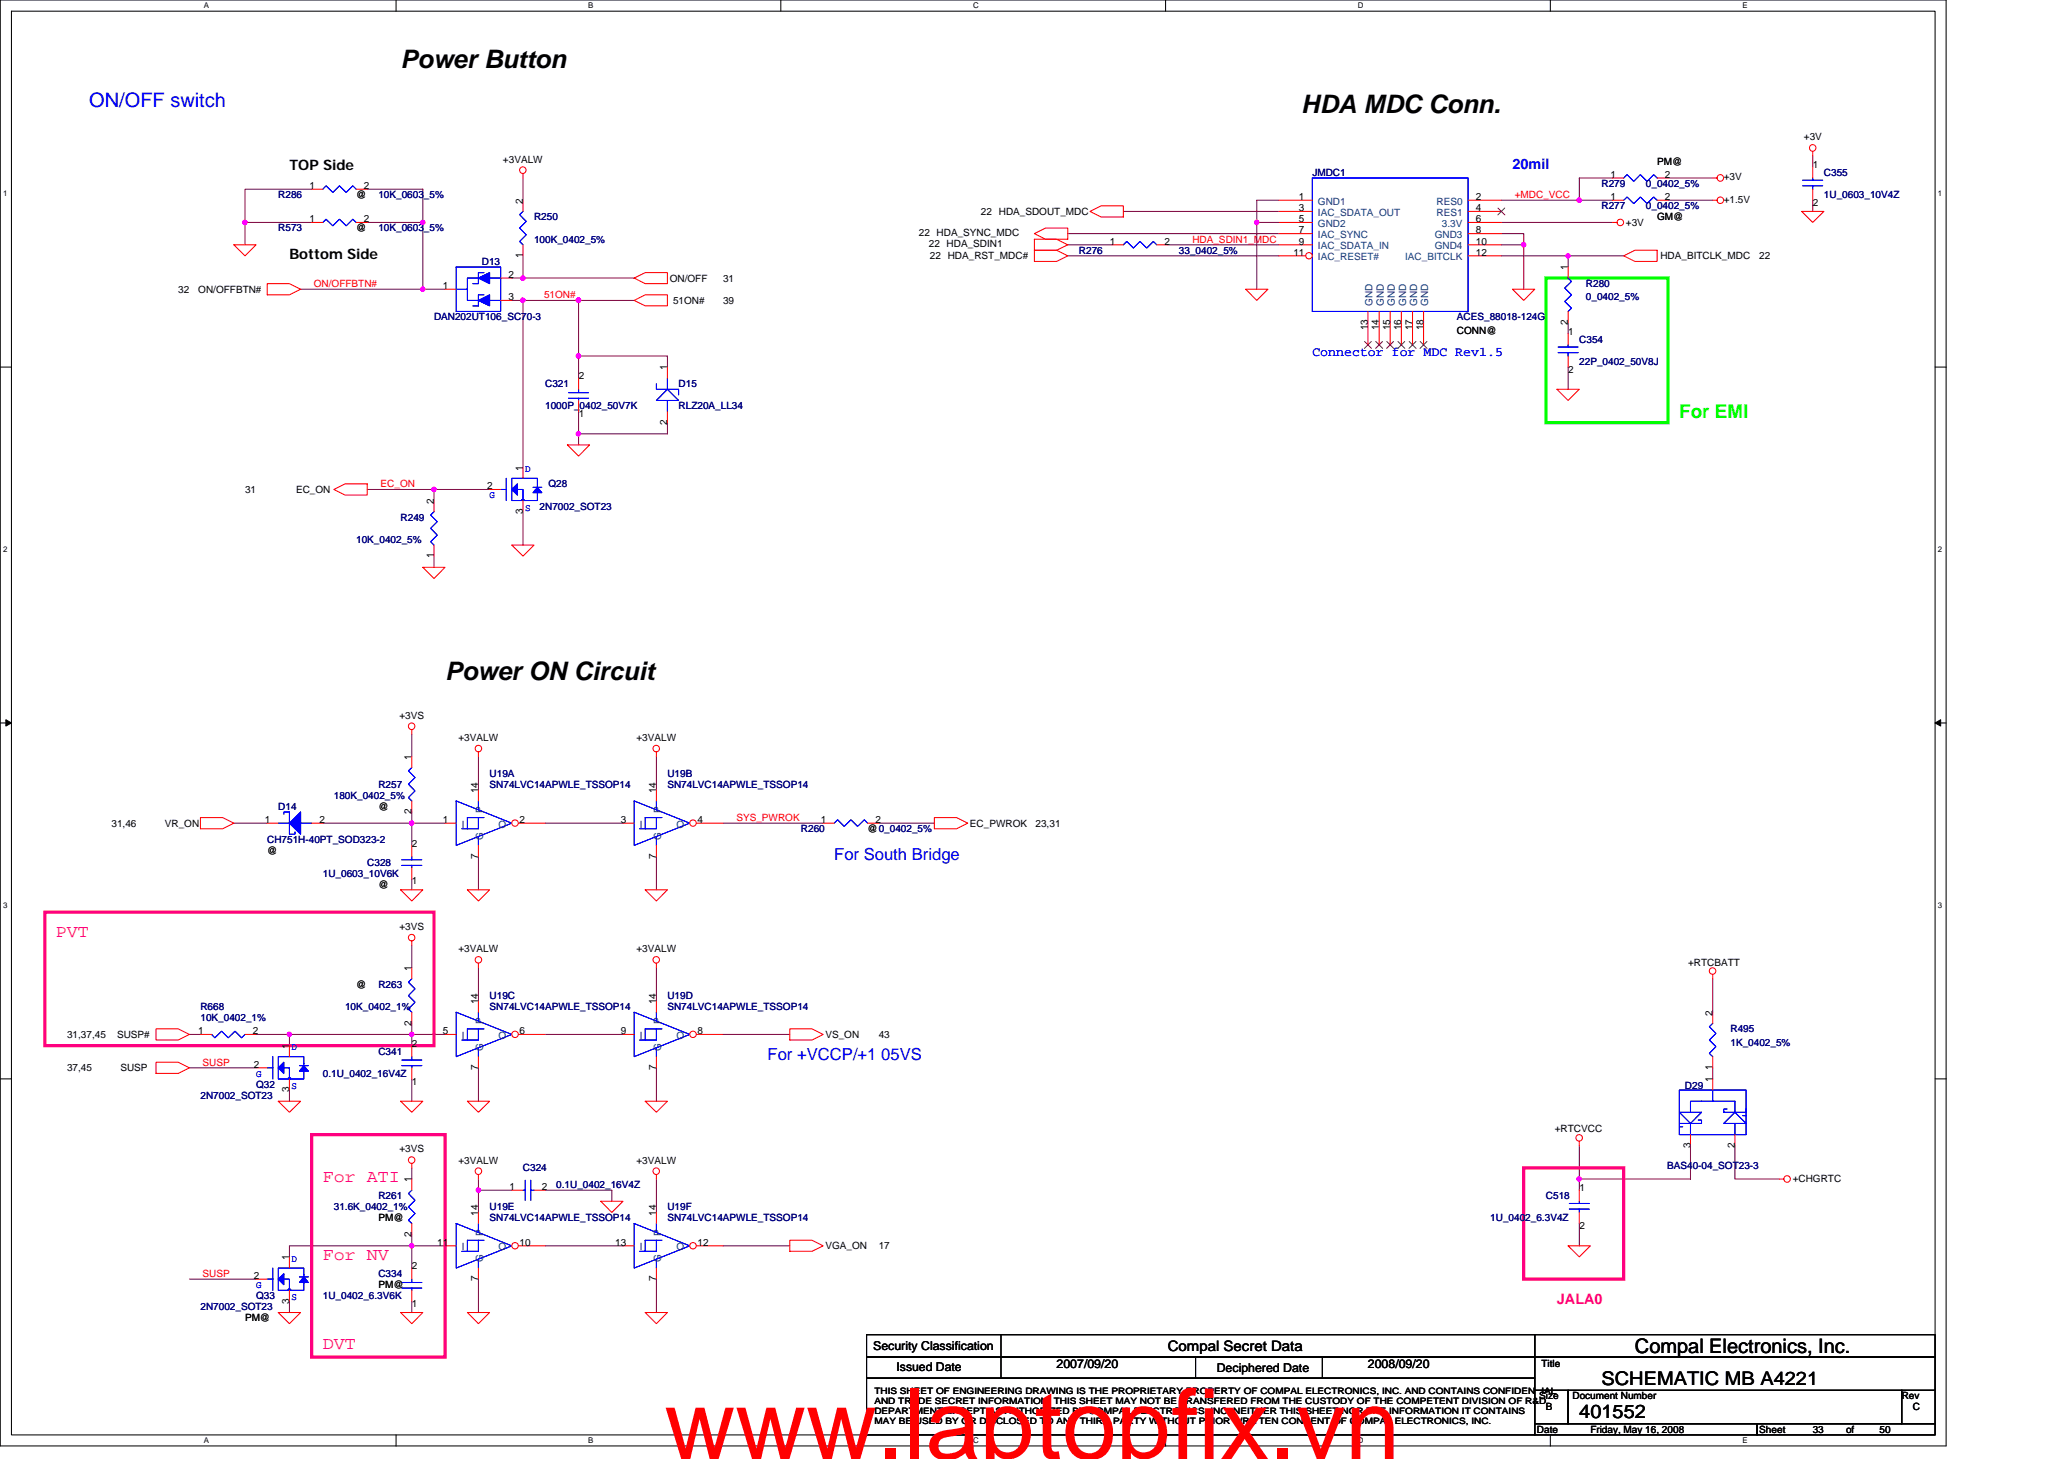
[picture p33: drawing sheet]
<svg xmlns="http://www.w3.org/2000/svg" width="297mm" height="210mm" viewBox="0 0 297 210" stroke-linecap="round" stroke-linejoin="round" font-family="sans-serif">
<defs><g id="words">
<text font-size="14.1" fill="#f00" x="95.6" y="209.9">www.laptopfix.vn</text>
<g font-size="3.7">
<text x="57.7" y="9.8">Power Button</text>
<text x="187.3" y="16.2">HDA MDC Conn.</text>
<text x="64" y="97.8">Power ON Circuit</text>
</g>
<text font-size="2.9" fill="#00f" x="12.8" y="15.4">ON/OFF switch</text>
<text font-size="2.9" x="235.3" y="194.6">Compal Electronics, Inc.</text>
<text font-size="2.7" fill="#0f0" x="241.7" y="60.1">For EMI</text>
<g font-size="2.7">
<text x="230.5" y="199.3">SCHEMATIC MB A4221</text>
<text x="227.3" y="204.1">401552</text>
</g>
<g font-size="2.5" fill="#ff0080">
<text x="8" y="134.9">PVT</text>
<text x="46.5" y="170.1">For ATI</text>
<text x="46.5" y="181.3">For NV</text>
<text x="46.5" y="194.1">DVT</text>
</g>
<g font-size="2.4" fill="#00f">
<text x="120.1" y="123.8">For South Bridge</text>
<text x="110.5" y="152.6">For +VCCP/+1 05VS</text>
</g>
<g font-size="2.1">
<text x="41.7" y="24.5">TOP Side</text>
<text x="41.7" y="37.3">Bottom Side</text>
<text x="168.1" y="194.4">Compal Secret Data</text>
</g>
<text font-size="2.1" fill="#00f" x="217.7" y="24.3">20mil</text>
<text font-size="2.1" fill="#ff0080" x="224.1" y="187.6">JALA0</text>
<text font-size="1.9" fill="#00f" x="188.9" y="51.2">Connector for MDC Rev1.5</text>
<g font-size="1.8">
<text x="125.7" y="194.2">Security Classification</text>
<text x="129" y="197.3">Issued Date</text>
<text x="152.1" y="196.8">2007/09/20</text>
<text x="175.1" y="197.4">Deciphered Date</text>
<text x="196.9" y="196.8">2008/09/20</text>
</g>
<g font-size="1.4">
<text x="72.4" y="23.4">+3VALW</text>
<text x="238.5" y="23.7">PM@</text>
<text x="259.6" y="20.2">+3V</text>
<text x="44.5" y="27.2">1</text>
<text x="51.3" y="28.5">@</text>
<text x="52.4" y="27.2">2</text>
<text x="75.2" y="29.3" transform="rotate(-90 75.2 29.3)">2</text>
<text x="186.9" y="28.8">1</text>
<text x="212.4" y="28.8">2</text>
<text x="231.8" y="25.6">1</text>
<text x="231.8" y="28.8">1</text>
<text x="239.6" y="25.6">2</text>
<text x="239.6" y="28.8">2</text>
<text x="248.1" y="26">+3V</text>
<text x="248.1" y="29.1">+1.5V</text>
<text x="260.9" y="24.2">1</text>
<text x="260.9" y="29.6">2</text>
<text x="44.5" y="32">1</text>
<text x="51.3" y="33.3">@</text>
<text x="52.4" y="32">2</text>
<text x="132.2" y="34">22 HDA_SYNC_MDC</text>
<text x="133.7" y="35.5">22 HDA_SDIN1</text>
<text x="141.2" y="30.9">22 HDA_SDOUT_MDC</text>
<text x="159.7" y="35.2">1</text>
<text x="167.6" y="35.2">2</text>
<text x="186.9" y="30.4">3</text>
<text x="186.9" y="32">5</text>
<text x="186.9" y="33.6">7</text>
<text x="186.9" y="35.2">9</text>
<text x="212.4" y="30.4">4</text>
<text x="212.4" y="32">6</text>
<text x="212.4" y="33.6">8</text>
<text x="212.4" y="35.2">10</text>
<text x="234" y="32.5">+3V</text>
<text x="238.5" y="31.7">GM@</text>
<text x="63.7" y="41.6">1</text>
<text x="73.2" y="40">2</text>
<text x="75.2" y="37.1" transform="rotate(-90 75.2 37.1)">1</text>
<text x="96.4" y="40.5">ON/OFF</text>
<text x="104.1" y="40.5">31</text>
<text x="133.8" y="37.3">22 HDA_RST_MDC#</text>
<text x="186.1" y="36.8">11</text>
<text x="212.4" y="36.8">12</text>
<text x="225.7" y="38.9" transform="rotate(-90 225.7 38.9)">1</text>
<text x="238.9" y="37.3">HDA_BITCLK_MDC</text>
<text x="253.2" y="37.3">22</text>
<text x="25.7" y="42.1">32</text>
<text x="28.5" y="42.1">ON/OFFBTN#</text>
<text x="73.2" y="43.2">3</text>
<text x="96.9" y="43.7">51ON#</text>
<text x="104.1" y="43.7">39</text>
<text x="196.8" y="47.5" transform="rotate(-90 196.8 47.5)">13</text>
<text x="198.5" y="47.5" transform="rotate(-90 198.5 47.5)">14</text>
<text x="200" y="47.5" transform="rotate(-90 200 47.5)">15</text>
<text x="201.7" y="47.5" transform="rotate(-90 201.7 47.5)">16</text>
<text x="203.3" y="47.5" transform="rotate(-90 203.3 47.5)">17</text>
<text x="204.8" y="47.5" transform="rotate(-90 204.8 47.5)">18</text>
<text x="225.7" y="46.7" transform="rotate(-90 225.7 46.7)">2</text>
<text x="96" y="53.3" transform="rotate(-90 96 53.3)">1</text>
<text x="209.7" y="48">CONN@</text>
<text x="225.7" y="48.2">1</text>
<text x="225.7" y="53.6">2</text>
<text x="83.3" y="54.6">2</text>
<text x="83.3" y="60">1</text>
<text x="96" y="61.2" transform="rotate(-90 96 61.2)">2</text>
<text x="35.3" y="70.9">31</text>
<text x="42.6" y="70.9">EC_ON</text>
<text x="70.1" y="70.4">2</text>
<text x="75.2" y="67.7" transform="rotate(-90 75.2 67.7)">1</text>
<text x="62.4" y="72.5" transform="rotate(-90 62.4 72.5)">2</text>
<text x="75.2" y="73.9" transform="rotate(-90 75.2 73.9)">3</text>
<text x="62.4" y="80.3" transform="rotate(-90 62.4 80.3)">1</text>
<text x="57.5" y="103.4">+3VS</text>
<text x="66" y="106.6">+3VALW</text>
<text x="91.6" y="106.6">+3VALW</text>
<text x="59.2" y="109.3" transform="rotate(-90 59.2 109.3)">1</text>
<text x="16" y="118.9">31,46</text>
<text x="23.7" y="118.9">VR_ON</text>
<text x="38.1" y="118.4">1</text>
<text x="46" y="118.4">2</text>
<text x="54.5" y="116.5">@</text>
<text x="59.2" y="117.2" transform="rotate(-90 59.2 117.2)">2</text>
<text x="63.7" y="118.4">1</text>
<text x="68.8" y="114.1" transform="rotate(-90 68.8 114.1)">14</text>
<text x="74.8" y="118.4">2</text>
<text x="89.3" y="118.4">3</text>
<text x="94.4" y="114.1" transform="rotate(-90 94.4 114.1)">14</text>
<text x="100.4" y="118.4">4</text>
<text x="118.1" y="118.4">1</text>
<text x="124.9" y="119.7">@0_0402_5%</text>
<text x="126" y="118.4">2</text>
<text x="139.6" y="118.9">EC_PWROK</text>
<text x="149" y="118.9">23,31</text>
<text x="38.5" y="122.9">@</text>
<text x="59.3" y="121.8">2</text>
<text x="68.8" y="123.5" transform="rotate(-90 68.8 123.5)">7</text>
<text x="94.4" y="123.5" transform="rotate(-90 94.4 123.5)">7</text>
<text x="54.5" y="127.7">@</text>
<text x="59.3" y="127.2">1</text>
<text x="57.5" y="133.8">+3VS</text>
<text x="66" y="137">+3VALW</text>
<text x="91.6" y="137">+3VALW</text>
<text x="51.3" y="142.1">@</text>
<text x="59.2" y="139.7" transform="rotate(-90 59.2 139.7)">1</text>
<text x="242.9" y="138.9">+RTCBATT</text>
<text x="9.6" y="149.3">31,37,45</text>
<text x="16.8" y="149.3">SUSP#</text>
<text x="28.5" y="148.8">1</text>
<text x="36.4" y="148.8">2</text>
<text x="59.2" y="147.6" transform="rotate(-90 59.2 147.6)">2</text>
<text x="63.7" y="148.8">5</text>
<text x="68.8" y="144.5" transform="rotate(-90 68.8 144.5)">14</text>
<text x="74.8" y="148.8">6</text>
<text x="89.3" y="148.8">9</text>
<text x="94.4" y="144.5" transform="rotate(-90 94.4 144.5)">14</text>
<text x="100.4" y="148.8">8</text>
<text x="118.8" y="149.3">VS_ON</text>
<text x="126.5" y="149.3">43</text>
<text x="246.5" y="146.1" transform="rotate(-90 246.5 146.1)">2</text>
<text x="9.6" y="154.1">37,45</text>
<text x="17.3" y="154.1">SUSP</text>
<text x="36.5" y="153.6">2</text>
<text x="41.6" y="150.9" transform="rotate(-90 41.6 150.9)">1</text>
<text x="59.3" y="150.6">2</text>
<text x="68.8" y="153.9" transform="rotate(-90 68.8 153.9)">7</text>
<text x="94.4" y="153.9" transform="rotate(-90 94.4 153.9)">7</text>
<text x="246.5" y="155.7" transform="rotate(-90 246.5 155.7)">1</text>
<text x="246.5" y="153.9" transform="rotate(-90 246.5 153.9)">1</text>
<text x="41.6" y="157.2" transform="rotate(-90 41.6 157.2)">3</text>
<text x="59.3" y="156">1</text>
<text x="57.5" y="165.8">+3VS</text>
<text x="66" y="167.4">+3VALW</text>
<text x="91.6" y="167.4">+3VALW</text>
<text x="223.7" y="162.9">+RTCVCC</text>
<text x="243.3" y="165.2" transform="rotate(-90 243.3 165.2)">3</text>
<text x="249.7" y="165.2" transform="rotate(-90 249.7 165.2)">2</text>
<text x="59.2" y="170.1" transform="rotate(-90 59.2 170.1)">1</text>
<text x="73.3" y="171.2">1</text>
<text x="78" y="171.2">2</text>
<text x="227.3" y="171.4">1</text>
<text x="258" y="170.1">+CHGRTC</text>
<text x="54.5" y="175.7">PM@</text>
<text x="59.2" y="177.9" transform="rotate(-90 59.2 177.9)">2</text>
<text x="62.9" y="179.2">11</text>
<text x="68.8" y="174.9" transform="rotate(-90 68.8 174.9)">14</text>
<text x="74.8" y="179.2">10</text>
<text x="88.5" y="179.2">13</text>
<text x="94.4" y="174.9" transform="rotate(-90 94.4 174.9)">14</text>
<text x="100.4" y="179.2">12</text>
<text x="118.8" y="179.7">VGA_ON</text>
<text x="126.5" y="179.7">17</text>
<text x="227.3" y="176.8">2</text>
<text x="36.5" y="184">2</text>
<text x="41.6" y="181.3" transform="rotate(-90 41.6 181.3)">1</text>
<text x="54.5" y="185.3">PM@</text>
<text x="59.3" y="182.6">2</text>
<text x="68.8" y="184.4" transform="rotate(-90 68.8 184.4)">7</text>
<text x="94.4" y="184.4" transform="rotate(-90 94.4 184.4)">7</text>
<text x="35.3" y="190.1">PM@</text>
<text x="41.6" y="187.6" transform="rotate(-90 41.6 187.6)">3</text>
<text x="59.3" y="188">1</text>
<text x="221.8" y="196.7">Title</text>
<text x="221.5" y="201.3">Size</text>
<text x="222.5" y="202.9">B</text>
<text x="226.3" y="201.3">Document Number</text>
<text x="273.7" y="201.3">Rev</text>
<text x="275.3" y="202.9">C</text>
<text x="221.2" y="206.1">Date</text>
<text x="228.9" y="206.1">Friday, May 16, 2008</text>
<text x="253.2" y="206.1">Sheet</text>
<text x="260.9" y="206.1">33</text>
<text x="265.7" y="206.1">of</text>
<text x="270.5" y="206.1">50</text>
</g>
<g font-size="1.4" fill="#000080">
<text x="40" y="28.5">R286</text>
<text x="54.5" y="28.5">10K_0603_5%</text>
<text x="188.9" y="25.3">JMDC1</text>
<text x="230.5" y="26.9">R279</text>
<text x="236.9" y="26.9">0_0402_5%</text>
<text x="262.5" y="25.3">C355</text>
<text x="262.5" y="28.5">1U_0603_10V4Z</text>
<text x="40" y="33.3">R573</text>
<text x="54.5" y="33.3">10K_0603_5%</text>
<text x="76.9" y="31.7">R250</text>
<text x="76.9" y="34.9">100K_0402_5%</text>
<text x="230.5" y="30.1">R277</text>
<text x="236.9" y="30.1">0_0402_5%</text>
<text x="69.3" y="38.1">D13</text>
<text x="155.3" y="36.5">R276</text>
<text x="169.7" y="36.5">33_0402_5%</text>
<text x="228.2" y="41.3">R280</text>
<text x="62.5" y="46.1">DAN202UT106_SC70-3</text>
<text x="209.7" y="46.1">ACES_88018-124G</text>
<text x="228.2" y="43.2">0_0402_5%</text>
<text x="227.3" y="49.3">C354</text>
<text x="227.3" y="52.5">22P_0402_50V8J</text>
<text x="78.5" y="55.7">C321</text>
<text x="78.5" y="58.9">1000P_0402_50V7K</text>
<text x="97.7" y="55.7">D15</text>
<text x="97.7" y="58.9">RLZ20A_LL34</text>
<text x="78.9" y="70.1">Q28</text>
<text x="57.7" y="74.9">R249</text>
<text x="77.7" y="73.3">2N7002_SOT23</text>
<text x="51.3" y="78.1">10K_0402_5%</text>
<text x="54.5" y="113.3">R257</text>
<text x="70.5" y="111.7">U19A</text>
<text x="70.5" y="113.3">SN74LVC14APWLE_TSSOP14</text>
<text x="96.1" y="111.7">U19B</text>
<text x="96.1" y="113.3">SN74LVC14APWLE_TSSOP14</text>
<text x="40" y="116.5">D14</text>
<text x="48" y="114.9">180K_0402_5%</text>
<text x="115.3" y="119.7">R260</text>
<text x="38.5" y="121.3">CH751H-40PT_SOD323-2</text>
<text x="52.8" y="124.5">C328</text>
<text x="46.5" y="126.1">1U_0603_10V6K</text>
<text x="54.5" y="142.1">R263</text>
<text x="70.5" y="143.7">U19C</text>
<text x="96.1" y="143.7">U19D</text>
<text x="28.8" y="145.3">R668</text>
<text x="28.8" y="146.9">10K_0402_1%</text>
<text x="49.7" y="145.3">10K_0402_1%</text>
<text x="70.5" y="145.3">SN74LVC14APWLE_TSSOP14</text>
<text x="96.1" y="145.3">SN74LVC14APWLE_TSSOP14</text>
<text x="249" y="148.5">R495</text>
<text x="46.5" y="154.9">0.1U_0402_16V4Z</text>
<text x="54.5" y="151.7">C341</text>
<text x="249" y="150.4">1K_0402_5%</text>
<text x="28.8" y="158.1">2N7002_SOT23</text>
<text x="36.8" y="156.5">Q32</text>
<text x="242.5" y="156.7">D29</text>
<text x="54.5" y="172.5">R261</text>
<text x="75.3" y="168.5">C324</text>
<text x="80" y="170.9">0.1U_0402_16V4Z</text>
<text x="222.5" y="172.5">C518</text>
<text x="239.9" y="168.2">BAS40-04_SOT23-3</text>
<text x="48" y="174.1">31.6K_0402_1%</text>
<text x="70.5" y="174.1">U19E</text>
<text x="70.5" y="175.7">SN74LVC14APWLE_TSSOP14</text>
<text x="96.1" y="174.1">U19F</text>
<text x="96.1" y="175.7">SN74LVC14APWLE_TSSOP14</text>
<text x="214.5" y="175.7">1U_0402_6.3V4Z</text>
<text x="54.5" y="183.7">C334</text>
<text x="28.8" y="188.5">2N7002_SOT23</text>
<text x="36.8" y="186.9">Q33</text>
<text x="46.5" y="186.9">1U_0402_6.3V6K</text>
</g>
<g font-size="1.4" fill="#004080">
<text x="189.7" y="29.5">GND1</text>
<text x="206.7" y="29.5">RES0</text>
<text x="189.7" y="31.1">IAC_SDATA_OUT</text>
<text x="189.7" y="32.7">GND2</text>
<text x="189.7" y="34.3">IAC_SYNC</text>
<text x="189.7" y="35.9">IAC_SDATA_IN</text>
<text x="206.5" y="34.3">GND3</text>
<text x="206.5" y="35.9">GND4</text>
<text x="206.7" y="31.1">RES1</text>
<text x="207.5" y="32.7">3.3V</text>
<text x="189.7" y="37.5">IAC_RESET#</text>
<text x="202.2" y="37.5">IAC_BITCLK</text>
<text x="197.5" y="44" transform="rotate(-90 197.5 44)">GND</text>
<text x="199.2" y="44" transform="rotate(-90 199.2 44)">GND</text>
<text x="200.7" y="44" transform="rotate(-90 200.7 44)">GND</text>
<text x="202.3" y="44" transform="rotate(-90 202.3 44)">GND</text>
<text x="204" y="44" transform="rotate(-90 204 44)">GND</text>
<text x="205.5" y="44" transform="rotate(-90 205.5 44)">GND</text>
<text x="66.5" y="119.1">I</text>
<text x="69.5" y="117" transform="rotate(-90 69.5 117)">P</text>
<text x="71.7" y="119.1">O</text>
<text x="92.1" y="119.1">I</text>
<text x="95.1" y="117" transform="rotate(-90 95.1 117)">P</text>
<text x="97.3" y="119.1">O</text>
<text x="69.5" y="120.8" transform="rotate(-90 69.5 120.8)">G</text>
<text x="95.1" y="120.8" transform="rotate(-90 95.1 120.8)">G</text>
<text x="66.5" y="149.5">I</text>
<text x="69.5" y="147.4" transform="rotate(-90 69.5 147.4)">P</text>
<text x="71.7" y="149.5">O</text>
<text x="92.1" y="149.5">I</text>
<text x="95.1" y="147.4" transform="rotate(-90 95.1 147.4)">P</text>
<text x="97.3" y="149.5">O</text>
<text x="69.5" y="151.2" transform="rotate(-90 69.5 151.2)">G</text>
<text x="95.1" y="151.2" transform="rotate(-90 95.1 151.2)">G</text>
<text x="66.5" y="179.9">I</text>
<text x="69.5" y="177.8" transform="rotate(-90 69.5 177.8)">P</text>
<text x="71.7" y="179.9">O</text>
<text x="92.1" y="179.9">I</text>
<text x="95.1" y="177.8" transform="rotate(-90 95.1 177.8)">P</text>
<text x="97.3" y="179.9">O</text>
<text x="69.5" y="181.6" transform="rotate(-90 69.5 181.6)">G</text>
<text x="95.1" y="181.6" transform="rotate(-90 95.1 181.6)">G</text>
</g>
<g font-size="1.4" fill="#f00">
<text x="218" y="28.5">+MDC_VCC</text>
<text x="171.6" y="34.9">HDA_SDIN1_MDC</text>
<text x="45.2" y="41.3">ON/OFFBTN#</text>
<text x="78.3" y="42.9">51ON#</text>
<text x="54.8" y="70.1">EC_ON</text>
<text x="106" y="118.1">SYS_PWROK</text>
<text x="29.2" y="153.3">SUSP</text>
<text x="29.2" y="183.7">SUSP</text>
</g>
<g font-size="1.4" fill="#00f">
<text x="70.5" y="71.7">G</text>
<text x="75.6" y="67.9">D</text>
<text x="75.6" y="73.5">S</text>
<text x="36.8" y="154.9">G</text>
<text x="42" y="151.1">D</text>
<text x="42" y="156.7">S</text>
<text x="36.8" y="185.3">G</text>
<text x="42" y="181.5">D</text>
<text x="42" y="187.1">S</text>
</g>
<g font-size="1.3">
<text x="125.8" y="200.5">THIS SHEET OF ENGINEERING DRAWING IS THE PROPRIETARY PROPERTY OF COMPAL ELECTRONICS, INC. AND CONTAINS CONFIDEN IAL</text>
<text x="125.8" y="202">AND TRADE SECRET INFORMATION. THIS SHEET MAY NOT BE TRANSFERED FROM THE CUSTODY OF THE COMPETENT DIVISION OF R&amp;D</text>
<text x="125.8" y="203.5">DEPARTMENT EXCEPT AS AUTHORIZED BY COMPAL ELECTRONICS, INC. NEITHER THIS SHEET NOR THE INFORMATION IT CONTAINS</text>
<text x="125.8" y="204.9">MAY BE USED BY OR DISCLOSED TO ANY THIRD PARTY WITHOUT PRIOR WRITTEN CONSENT OF COMPAL ELECTRONICS, INC.</text>
</g>
<g font-size="1.1">
<text x="29.3" y="1.2">A</text>
<text x="84.7" y="1.2">B</text>
<text x="140" y="1.2">C</text>
<text x="195.4" y="1.2">D</text>
<text x="250.8" y="1.2">E</text>
<text x=".4" y="28.2">1</text>
<text x="278.9" y="28.2">1</text>
<text x=".4" y="79.4">2</text>
<text x="278.9" y="79.4">2</text>
<text x=".4" y="130.6">3</text>
<text x="278.9" y="130.6">3</text>
<text x="29.3" y="207.6">A</text>
<text x="84.7" y="207.6">B</text>
<text x="140" y="207.6">C</text>
<text x="195.4" y="207.6">D</text>
<text x="250.8" y="207.6">E</text>
</g>
</g></defs>
<path d="M0 0h280.1v208h-280.1zM1.6 1.6h276.9v204.8h-276.9z" fill="none" stroke="#000" stroke-width=".15"/>
<g fill="#fff">
<path d="M29.3 .2h.8v1.2h-.8z"/>
<path d="M29.3 206.6h.8v1.3h-.8z"/>
</g>
<path d="M57 0v1.6M57 206.4v1.6" fill="none" stroke="#000" stroke-width=".15"/>
<g fill="#fff">
<path d="M84.7 .2h.7v1.2h-.7z"/>
<path d="M84.7 206.6h.7v1.3h-.7z"/>
</g>
<path d="M112.4 0v1.6M112.4 206.4v1.6" fill="none" stroke="#000" stroke-width=".15"/>
<g fill="#fff">
<path d="M140 .2h.8v1.2h-.8z"/>
<path d="M140 206.6h.8v1.3h-.8z"/>
</g>
<path d="M167.7 0v1.6M167.7 206.4v1.6" fill="none" stroke="#000" stroke-width=".15"/>
<g fill="#fff">
<path d="M195.4 .2h.8v1.2h-.8z"/>
<path d="M195.4 206.6h.8v1.3h-.8z"/>
</g>
<path d="M223.1 0v1.6M223.1 206.4v1.6" fill="none" stroke="#000" stroke-width=".15"/>
<g fill="#fff">
<path d="M250.8 .2h.7v1.2h-.7z"/>
<path d="M250.8 206.6h.7v1.3h-.7z"/>
<path d="M.4 27.2h.7v1.3h-.7z"/>
<path d="M278.9 27.2h.6v1.3h-.6z"/>
<path d="M.4 78.4h.7v1.3h-.7z"/>
<path d="M278.9 78.4h.6v1.3h-.6z"/>
</g>
<path d="M0 52.8h1.6M278.5 52.8h1.6" fill="none" stroke="#000" stroke-width=".15"/>
<g fill="#fff">
<path d="M.4 129.6h.7v1.3h-.7z"/>
<path d="M278.9 129.6h.6v1.3h-.6z"/>
</g>
<path d="M0 104h1.6M278.5 104h1.6" fill="none" stroke="#000" stroke-width=".15"/>
<path d="M.8 103.5l.8 .5-.8 .5zM278.5 104l.8-.5v1z" fill="#000" stroke="#000" stroke-width=".14"/>
<g fill="#fff">
<path d="M.4 180.8h.7v1.3h-.7z"/>
<path d="M278.9 180.8h.6v1.3h-.6z"/>
</g>
<g fill="none" stroke="#000" stroke-width=".15">
<path d="M0 155.2h1.6M278.5 155.2h1.6M124.7 192h96.2v3.2h-96.2zM124.7 195.2h96.2v3.1h-96.2zM124.7 198.3h96.2v8.1h-96.2zM144.1 192v6.3M172.1 195.2v3.1M190.3 195.2v3.1M220.9 192h57.6v3.2h-57.6zM220.9 195.2h57.6v4.8h-57.6zM220.9 204.8h32v1.6h-32zM220.9 200h4.8v4.8h-4.8z"/>
<path d="M225.7 200h48v4.8h-48zM252.9 204.8h25.6v1.6h-25.6zM273.7 200h4.8v4.8h-4.8z"/>
</g>
<g fill="none" stroke="#800040" stroke-width=".15">
<path d="M44.8 27.2h-9.5v4.8M44.8 32h-9.5v3.2M52.8 32h8.1M52.8 27.2h8.1v14.4M75.3 25.6v3.2M75.3 36.8v3.2M153.7 36.8h30.4M153.7 33.6h30.4M153.7 35.2h6.4M161.7 30.4h22.4M168.1 35.2h16M180.9 32h3.2"/>
<path d="M184.1 28.8h-3.2v12.8M216.1 33.6h3.2v8M216.1 35.2h3.2M216.1 32h16M216.1 36.8h9.6v1.6M225.7 36.8h8M232.1 25.6h-4.8v3.2M232.1 28.8h-16M240.1 25.6h6.4M240.1 28.8h6.4M260.9 22.4v1.6M260.9 28.8v1.6"/>
<path d="M64 41.6h-20.7M73.7 43.2h17.6M75.3 43.2v24M83.3 59.2v4.8M83.3 51.2h12.8v1.6M83.3 43.2v11.2M91.3 40h-17.6M225.7 46.4v1.6M225.7 52.8v3.2M52.8 70.4h17.7M62.5 70.4v1.6M75.3 73.6v4.8"/>
<path d="M96.1 60.8v1.6h-12.8M62.5 80v1.6M33.7 118.4h4.8M59.3 105.6v3.2M59.3 116.8v4.8M64 118.4h-17.5M68.9 108.8v4.8M78.5 118.4h11.2M94.5 108.8v4.8M104.1 118.4h14.4M126.5 118.4h8M59.3 126.4v1.6"/>
<path d="M59.3 136v3.2M68.9 139.2v4.8M68.9 123.2v4.8M94.5 139.2v4.8M94.5 123.2v4.8M27.3 153.6h9.5M27.3 148.8h1.5M36.8 148.8h27.2M41.7 156.8v1.6M41.7 148.8v1.6M59.3 147.2v3.2M59.3 155.2v3.2"/>
<path d="M68.9 153.6v4.8M78.5 148.8h11.2M94.5 153.6v4.8M104.1 148.8h9.6M246.5 140.8v4.8M246.5 153.6v1.6M59.3 168v1.6M59.3 177.6v4.8M64 179.2h-22.3v1.6M68.9 171.2h4.8M68.9 169.6v4.8M78.5 171.2h9.6v1.6"/>
<path d="M78.5 179.2h11.2M94.5 169.6v4.8M104.1 179.2h9.6M227.3 164.8v6.4M227.3 176v3.2M243.3 164.8v4.8h-16M249.7 164.8v4.8h6.4M27.3 184h9.5M41.7 187.2v1.6M59.3 187.2v1.6M68.9 184v4.8M94.5 184v4.8"/>
</g>
<g fill="#f0f" stroke="#f0f" stroke-width=".15">
<circle cx="59.2" cy="118.4" r=".31"/>
<circle cx="75.2" cy="40" r=".32"/>
<circle cx="83.2" cy="51.2" r=".32"/>
<circle cx="83.2" cy="43.2" r=".32"/>
<circle cx="62.4" cy="70.4" r=".31"/>
<circle cx="83.2" cy="62.4" r=".31"/>
<circle cx="59.2" cy="148.8" r=".31"/>
<circle cx="75.2" cy="43.2" r=".32"/>
<circle cx="68.8" cy="171.2" r=".32"/>
<circle cx="59.2" cy="179.2" r=".32"/>
<circle cx="41.6" cy="148.8" r=".31"/>
<circle cx="225.7" cy="36.8" r=".31"/>
<circle cx="180.8" cy="32" r=".32"/>
<circle cx="219.3" cy="35.2" r=".32"/>
<circle cx="60.8" cy="41.6" r=".31"/>
<circle cx="60.8" cy="32" r=".32"/>
<circle cx="35.2" cy="32" r=".32"/>
<circle cx="227.3" cy="169.6" r=".31"/>
<circle cx="227.3" cy="28.8" r=".31"/>
</g>
<g fill="none" stroke="#f00" stroke-width=".15">
<path d="M33.7 35.2h3.1l-1.5 1.6zM75.3 25v.6M148.9 34.4h3.2l1.6 .8-1.6 .8h-3.2zM148.9 36h3.2l1.6 .8-1.6 .8h-3.2zM148.9 33.6l1.6-.8h3.2v1.6h-3.2zM156.9 30.4l1.6-.8h3.2v1.6h-3.2zM184.1 32h4.8M184.1 28.8h4.8M184.1 30.4h4.8M184.1 33.6h4.8M184.1 35.2h4.8M232.1 32h.6"/>
<path d="M232.1 25.6h1.6M233.7 36.8l1.6-.8h3.2v1.6h-3.2zM238.5 25.6h1.6M246.5 25.6h.6M246.5 28.8h.6M259.3 30.4h3.2l-1.6 1.6zM260.9 21.8v.6M38.5 40.8h3.2l1.6 .8-1.6 .8h-3.2zM91.3 40l1.6-.8h3.2v1.6h-3.2zM91.3 43.2l1.6-.8h3.2v1.6h-3.2zM179.3 41.6h3.2l-1.6 1.6zM217.7 41.6h3.2l-1.6 1.6z"/>
<path d="M224.1 56h3.2l-1.6 1.6zM48 70.4l1.7-.8h3.1v1.6h-3.1zM73.7 78.4h3.2l-1.6 1.6zM81.7 64h3.2l-1.6 1.6zM60.9 81.6h3.1l-1.5 1.6zM28.8 117.6h3.2l1.7 .8-1.7 .8h-3.2zM59.3 105v.6M68.9 108.2v.6M94.5 108.2v.6M134.5 117.6h3.2l1.6 .8-1.6 .8h-3.2zM57.7 128h3.2l-1.6 1.6zM59.3 135.4v.6"/>
<path d="M67.3 128h3.2l-1.6 1.6zM68.9 138.6v.6M92.9 128h3.2l-1.6 1.6zM94.5 138.6v.6M22.5 148h3.2l1.6 .8-1.6 .8h-3.2zM22.5 152.8h3.2l1.6 .8-1.6 .8h-3.2zM40 158.4h3.3l-1.6 1.6zM57.7 158.4h3.2l-1.6 1.6zM67.3 158.4h3.2l-1.6 1.6zM92.9 158.4h3.2l-1.6 1.6zM113.7 148h3.2l1.6 .8-1.6 .8h-3.2zM246.5 140.2v.6"/>
<path d="M59.3 167.4v.6M68.9 169v.6M73.7 171.2h1.6M76.9 171.2h1.6M86.5 172.8h3.2l-1.6 1.6zM94.5 169v.6M113.7 178.4h3.2l1.6 .8-1.6 .8h-3.2zM225.7 179.2h3.2l-1.6 1.6zM227.3 164.2v.6M256.1 169.6h.6M40 188.8h3.3l-1.6 1.6zM57.7 188.8h3.2l-1.6 1.6z"/>
<path d="M67.3 188.8h3.2l-1.6 1.6zM92.9 188.8h3.2l-1.6 1.6z"/>
<circle cx="75.2" cy="24.5" r=".47"/>
<circle cx="233.2" cy="32" r=".47"/>
<circle cx="247.6" cy="25.6" r=".47"/>
<circle cx="247.6" cy="28.8" r=".47"/>
<circle cx="260.9" cy="21.3" r=".47"/>
<circle cx="59.2" cy="104.5" r=".47"/>
<circle cx="68.8" cy="107.7" r=".47"/>
<circle cx="94.4" cy="107.7" r=".47"/>
<circle cx="59.2" cy="134.9" r=".47"/>
<circle cx="68.8" cy="138.1" r=".47"/>
<circle cx="94.4" cy="138.1" r=".47"/>
<circle cx="246.5" cy="139.7" r=".47"/>
<circle cx="59.2" cy="166.9" r=".47"/>
<circle cx="68.8" cy="168.5" r=".47"/>
<circle cx="94.4" cy="168.5" r=".47"/>
<circle cx="227.3" cy="163.7" r=".47"/>
<circle cx="257.2" cy="169.6" r=".47"/>
</g>
<path d="M222.5 40h17.6v20.8h-17.6z" fill="none" stroke="#0f0" stroke-width=".47"/>
<path d="M6.5 131.2h56v19.2h-56zM44.8 163.2h19.2v32h-19.2zM219.3 168h14.4v16h-14.4z" fill="none" stroke="#ff0080" stroke-width=".47"/>
<path d="M188.9 25.6h22.4v19.2h-22.4zM233.7 25.6l.5-.5 .9 1 1-1 .9 1 1-1 .5 .5M75.3 171.2h.3M75.6 169.8v2.9M76.4 171.2h.5M76.4 169.8v2.9" fill="none" stroke="#00f" stroke-width=".15"/>
<circle cx="188.4" cy="36.8" r=".46" fill="#fff" stroke="#f00" stroke-width=".15"/>
<g fill="none" stroke="#f00" stroke-width=".15">
<path d="M75.3 28.8v1.6M75.3 35.2v1.6M184.1 36.8h3.8M211.3 36.8h4.8M211.3 28.8h4.8M211.3 30.4h4.8M211.3 32h4.8M211.3 33.6h4.8M211.3 35.2h4.8M225.7 38.4v1.6M260.9 24v1.6M260.9 27.2v1.6"/>
<path d="M64 41.6h1.7M72 40h1.7M72 43.2h1.7M83.3 54.4v1.6M83.3 57.6v1.6M196.9 44.8v4.8M198.5 44.8v4.8M200.1 44.8v4.8M201.7 44.8v4.8M203.3 44.8v4.8M204.9 44.8v4.8M225.7 44.8v1.6"/>
<path d="M38.5 118.4h1.5M44.8 118.4h1.7M59.3 139.2v1.6M59.3 145.6v1.6M59.3 169.6v1.6M59.3 176v1.6"/>
</g>
<g fill="none" stroke="#804000" stroke-width=".14">
<path d="M215.6 29.9l1 1M216.6 29.9l-1 1M196.4 49.1l1 1M197.4 49.1l-1 1M198 49.1l1 1M199 49.1l-1 1M199.6 49.1l1 1M200.6 49.1l-1 1M201.2 49.1l1 1M202.2 49.1l-1 1M202.8 49.1l1 1M203.8 49.1l-1 1"/>
<path d="M204.4 49.1l1 1M205.4 49.1l-1 1"/>
</g>
<g fill="none" stroke="#00f" stroke-width=".15">
<path d="M65.7 38.4h6.3v6.4h-6.3zM69.7 39.2h-.8v1.6h-.9M75.3 30.4l-.5 .5 .9 1-.9 .9 .9 1-.9 .9 .5 .5M259.4 26.7h2.9M259.4 25.9h2.9M260.9 25.6v.3M260.9 26.7v.5M65.7 41.6h1.6M68.9 40h-1.6v3.2h1.6M69.7 42.4h-.8v1.6h-.9M70.5 40h1.5M70.5 43.2h1.5"/>
<path d="M81.8 56.5h2.9M81.8 57.3h2.9M83.3 56v.5M83.3 57.3v.3M225.7 40l.5 .5-1 .9 1 1-1 1 1 .9-.5 .5M40 118.4h1.7M40.8 117.1v-.3h.9v3.2h.8v-.3M43.3 118.4h1.5M59.3 140.8l-.5 .5 .9 1-.9 .9 .9 1-.9 .9 .5 .5M59.3 171.2l-.5 .5 .9 1-.9 .9 .9 1-.9 1 .5 .4M65.7 176l8 3.2-8 3.2zM68.9 176v1.3"/>
<path d="M68.9 178.4v1.6h-2.4M69.7 178.4h-2.4v1.6M68.9 181.1v1.3"/>
</g>
<g fill="#00f" stroke="#00f" stroke-width=".15">
<path d="M43.3 116.8v3.2l-1.6-1.6z"/>
<path d="M68.9 40l1.6-.8v1.6z"/>
<path d="M68.9 43.2l1.6-.8v1.6z"/>
</g>
<circle cx="74.1" cy="179.2" r=".46" fill="#fff" stroke="#f00" stroke-width=".15"/>
<path d="M62.5 72v1.6M62.5 78.4v1.6M64 179.2h1.7M68.9 174.4v1.6M74.6 179.2h3.9M68.9 182.4v1.6" fill="none" stroke="#f00" stroke-width=".15"/>
<path d="M62.5 73.6l-.5 .5 .9 1-.9 .9 .9 1-.9 .9 .5 .5M65.7 145.6l8 3.2-8 3.2zM68.9 148v1.6h-2.4M68.9 145.6v1.3M68.9 150.7v1.3M69.7 148h-2.4v1.6" fill="none" stroke="#00f" stroke-width=".15"/>
<circle cx="74.1" cy="148.8" r=".46" fill="#fff" stroke="#f00" stroke-width=".15"/>
<path d="M44.8 32h1.7M44.8 27.2h1.7M51.3 32h1.5M51.3 27.2h1.5M64 148.8h1.7M68.9 144v1.6M68.9 152v1.6M74.6 148.8h3.9" fill="none" stroke="#f00" stroke-width=".15"/>
<path d="M46.5 32l.4-.5 1 1 .9-1 1 1 1-1 .5 .5M46.5 27.2l.4-.5 1 1 .9-1 1 1 1-1 .5 .5M91.3 115.2l8 3.2-8 3.2zM94.5 117.6v1.6h-2.4M94.5 115.2v1.3M95.3 117.6h-2.4v1.6M94.5 120.4v1.2" fill="none" stroke="#00f" stroke-width=".15"/>
<circle cx="99.7" cy="118.4" r=".46" fill="#fff" stroke="#f00" stroke-width=".15"/>
<path d="M89.7 118.4h1.6M94.5 113.6v1.6M100.2 118.4h3.9M94.5 121.6v1.6M36.8 153.6h1.7M41.7 150.4v1.6M41.7 155.2v1.6M246.5 155.2v1.6M227.3 171.2v1.6M227.3 174.4v1.6M243.3 163.2v1.6M249.7 163.2v1.6" fill="none" stroke="#f00" stroke-width=".15"/>
<g fill="none" stroke="#00f" stroke-width=".15">
<path d="M38.5 153.6h.8M39.3 152v3.2M43.1 153.3h1.3M43.7 153.3v-1.3h-3.7v3.2h1.7v-1.6h-.9M43.7 154.1v1.1h-2h.1v-.1h-.3v.1M241.7 156.8h9.6v6.4h-9.6zM246.5 156.8v1.6M248.6 159.6h-.5v.4h3.2v-.4M91.3 176l8 3.2-8 3.2zM94.5 178.4v1.6h-2.4M94.5 176v1.3M95.3 178.4h-2.4v1.6"/>
<path d="M225.8 173.9h2.9M225.8 173.1h2.9M227.3 172.8v.3M227.3 173.9v.5M241.7 160h3.2l-1.6 1.6zM241.7 162.1h.5M243.3 160v-1.6h6.4v1.6M243.3 161.6v1.6M244.4 161.1h.5v.5h-3.2M249.7 160l1.6 1.6h-3.2zM249.7 161.6v1.6M250.8 160.5h.5"/>
<path d="M94.5 181.1v1.3"/>
</g>
<g fill="#00f" stroke="#00f" stroke-width=".15">
<path d="M40 153.6l.8-.8v1.6z"/>
<path d="M43.7 153.3l.7 .8h-1.3z"/>
</g>
<circle cx="99.7" cy="179.2" r=".46" fill="#fff" stroke="#f00" stroke-width=".15"/>
<g fill="none" stroke="#f00" stroke-width=".15">
<path d="M96.1 52.8v1.6M96.1 59.2v1.6M70.5 70.4h1.5M75.3 67.2v1.6M75.3 72v1.6M59.3 121.6v1.6M59.3 124.8v1.6M59.3 150.4v1.6M59.3 153.6v1.6M89.7 179.2h1.6M94.5 174.4v1.6M100.2 179.2h3.9"/>
<path d="M94.5 182.4v1.6"/>
</g>
<g fill="none" stroke="#00f" stroke-width=".15">
<path d="M94.5 55.2v.8h3.2v.8M96.1 56l1.6 1.6h-3.2zM96.1 54.4v1.6M96.1 57.6v1.6M72 70.4h.9M72.9 68.8v3.2M76.7 70.1h1.3M77.3 70.1v-1.3h-3.6v3.2h1.6v-1.6h-.8M77.3 70.9v1.1h-2h.1v-.1h-.3v.1M57.8 123.7h2.9M57.8 124.5h2.9M59.3 123.2v.5"/>
<path d="M59.3 124.5v.3M57.8 152.5h2.9M57.8 153.3h2.9M59.3 152v.5M59.3 153.3v.3M91.3 145.6l8 3.2-8 3.2zM94.5 148v1.6h-2.4M94.5 145.6v1.3M94.5 150.7v1.3M95.3 148h-2.4v1.6"/>
</g>
<g fill="#00f" stroke="#00f" stroke-width=".15">
<path d="M73.7 70.4l.8-.8v1.6z"/>
<path d="M77.3 70.1l.7 .8h-1.3z"/>
</g>
<circle cx="99.7" cy="148.8" r=".46" fill="#fff" stroke="#f00" stroke-width=".15"/>
<g fill="none" stroke="#f00" stroke-width=".15">
<path d="M160.1 35.2h1.6M166.5 35.2h1.6M232.1 28.8h1.6M238.5 28.8h1.6M225.7 48v1.6M225.7 51.2v1.6M59.3 108.8v1.6M59.3 115.2v1.6M118.5 118.4h1.6M124.9 118.4h1.6M89.7 148.8h1.6M94.5 144v1.6"/>
<path d="M94.5 152v1.6M100.2 148.8h3.9M246.5 145.6v1.6M246.5 152v1.6M36.8 184h1.7M41.7 180.8v1.6M41.7 185.6v1.6M59.3 182.4v1.6M59.3 185.6v1.6"/>
</g>
<g fill="none" stroke="#00f" stroke-width=".15">
<path d="M161.7 35.2l.5-.5 .9 1 1-1 .9 1 1-1 .5 .5M233.7 28.8l.5-.5 .9 1 1-1 .9 1 1-1 .5 .5M224.2 50.7h2.9M224.2 49.9h2.9M225.7 49.6v.3M225.7 50.7v.5M59.3 110.4l-.5 .5 .9 1-.9 .9 .9 1-.9 .9 .5 .5M65.7 115.2l8 3.2-8 3.2zM68.9 117.6v1.6h-2.4M68.9 115.2v1.3M69.7 117.6h-2.4v1.6M120.1 118.4l.4-.5 1 1 1-1 .9 1 1-1 .5 .5"/>
<path d="M68.9 120.4v1.2M246.5 147.2l-.5 .5 .9 1-.9 .9 .9 1-.9 1 .5 .4M38.5 184h.8M39.3 182.4v3.2M43.1 183.7h1.3M43.7 183.7v-1.3h-3.7v3.2h1.7v-1.6h-.9M43.7 184.5v1.1h-2h.1v-.1h-.3v.1M57.8 184.5h2.9M57.8 185.3h2.9M59.3 184v.5M59.3 185.3v.3"/>
</g>
<g fill="#00f" stroke="#00f" stroke-width=".15">
<path d="M40 184l.8-.8v1.6z"/>
<path d="M43.7 183.7l.7 .8h-1.3z"/>
</g>
<circle cx="74.1" cy="118.4" r=".46" fill="#fff" stroke="#f00" stroke-width=".15"/>
<path d="M64 118.4h1.7M68.9 113.6v1.6M74.6 118.4h3.9M68.9 121.6v1.6M28.8 148.8h1.7M35.3 148.8h1.5" fill="none" stroke="#f00" stroke-width=".15"/>
<path d="M30.5 148.8l.4 .5 1-.9 .9 .9 1-.9 1 .9 .5-.5" fill="none" stroke="#00f" stroke-width=".15"/>
<g fill="#f0f" stroke="#f0f" stroke-width=".15">
<circle cx="59.2" cy="118.4" r=".31"/>
<circle cx="75.2" cy="40" r=".32"/>
<circle cx="83.2" cy="51.2" r=".32"/>
<circle cx="83.2" cy="43.2" r=".32"/>
<circle cx="62.4" cy="70.4" r=".31"/>
<circle cx="83.2" cy="62.4" r=".31"/>
<circle cx="59.2" cy="148.8" r=".31"/>
<circle cx="75.2" cy="43.2" r=".32"/>
<circle cx="68.8" cy="171.2" r=".32"/>
<circle cx="59.2" cy="179.2" r=".32"/>
<circle cx="41.6" cy="148.8" r=".31"/>
<circle cx="225.7" cy="36.8" r=".31"/>
<circle cx="180.8" cy="32" r=".32"/>
<circle cx="219.3" cy="35.2" r=".32"/>
<circle cx="60.8" cy="41.6" r=".31"/>
<circle cx="60.8" cy="32" r=".32"/>
<circle cx="35.2" cy="32" r=".32"/>
<circle cx="227.3" cy="169.6" r=".31"/>
<circle cx="227.3" cy="28.8" r=".31"/>
</g>
<use href="#words"/>
</svg>
